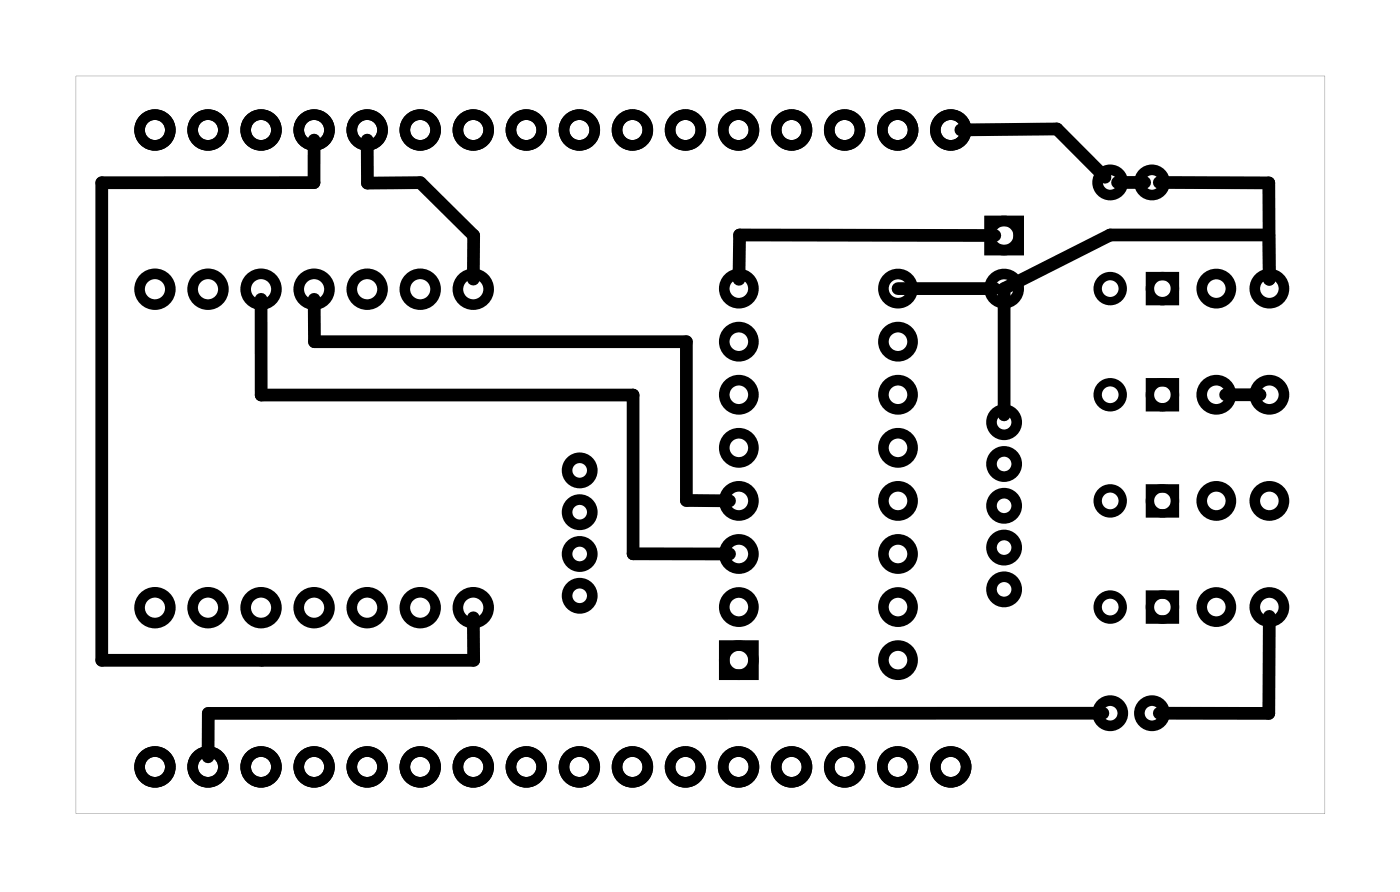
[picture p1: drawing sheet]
<svg xmlns="http://www.w3.org/2000/svg" width="67mm" height="43mm" viewBox="0 0 67 43" stroke-linecap="round" stroke-linejoin="round" font-family="sans-serif">
<path d="M3.6 3.6v35.3h59.8v-35.3zM3.6 3.6h59.8v35.3h-59.8z" fill="#000"/>
<g fill="none" stroke="#000" stroke-width=".51">
<path d="M47.4 10.6h1.4v1.4h-1.4zM34.7 30.9h1.4v1.4h-1.4z"/>
<circle cx="7.4" cy="13.8" r=".74"/>
<circle cx="7.4" cy="6.2" r=".74"/>
<circle cx="10" cy="13.8" r=".74"/>
<circle cx="10" cy="6.2" r=".74"/>
<circle cx="12.5" cy="13.8" r=".74"/>
<circle cx="12.5" cy="6.2" r=".74"/>
<circle cx="15" cy="13.8" r=".74"/>
<circle cx="15" cy="6.2" r=".74"/>
<circle cx="17.6" cy="13.8" r=".74"/>
<circle cx="17.6" cy="6.2" r=".74"/>
<circle cx="20.1" cy="13.8" r=".74"/>
<circle cx="20.1" cy="6.2" r=".74"/>
<circle cx="22.7" cy="13.8" r=".74"/>
<circle cx="22.7" cy="6.2" r=".74"/>
<circle cx="25.2" cy="6.2" r=".74"/>
<circle cx="27.7" cy="6.2" r=".74"/>
<circle cx="30.3" cy="6.2" r=".74"/>
<circle cx="32.8" cy="6.2" r=".74"/>
<circle cx="35.4" cy="6.2" r=".74"/>
<circle cx="35.4" cy="18.9" r=".7"/>
<circle cx="35.4" cy="16.4" r=".7"/>
<circle cx="35.4" cy="13.8" r=".7"/>
<circle cx="37.9" cy="6.2" r=".74"/>
<circle cx="40.4" cy="6.2" r=".74"/>
<circle cx="43" cy="6.2" r=".74"/>
<circle cx="43" cy="13.8" r=".7"/>
<circle cx="43" cy="16.4" r=".7"/>
<circle cx="43" cy="18.9" r=".7"/>
<circle cx="45.5" cy="6.2" r=".74"/>
<circle cx="48.1" cy="13.8" r=".7"/>
<circle cx="48.1" cy="11.3" r=".7"/>
<circle cx="53.2" cy="8.7" r=".6"/>
<circle cx="55.2" cy="8.7" r=".6"/>
<circle cx="58.2" cy="18.9" r=".7"/>
<circle cx="58.2" cy="13.8" r=".7"/>
<circle cx="60.8" cy="18.9" r=".7"/>
<circle cx="60.8" cy="13.8" r=".7"/>
<circle cx="7.4" cy="36.7" r=".74"/>
<circle cx="7.4" cy="29.1" r=".74"/>
<circle cx="10" cy="29.1" r=".74"/>
<circle cx="10" cy="36.7" r=".74"/>
<circle cx="12.5" cy="36.7" r=".74"/>
<circle cx="12.5" cy="29.1" r=".74"/>
<circle cx="15" cy="36.7" r=".74"/>
<circle cx="15" cy="29.1" r=".74"/>
<circle cx="17.6" cy="29.1" r=".74"/>
<circle cx="17.6" cy="36.7" r=".74"/>
<circle cx="20.1" cy="29.1" r=".74"/>
<circle cx="20.1" cy="36.7" r=".74"/>
<circle cx="22.7" cy="29.1" r=".74"/>
<circle cx="22.7" cy="36.7" r=".74"/>
<circle cx="25.2" cy="36.7" r=".74"/>
<circle cx="27.7" cy="36.7" r=".74"/>
<circle cx="27.8" cy="24.5" r=".6"/>
<circle cx="27.8" cy="28.5" r=".6"/>
<circle cx="27.8" cy="22.5" r=".6"/>
<circle cx="27.8" cy="26.5" r=".6"/>
<circle cx="30.3" cy="36.7" r=".74"/>
<circle cx="32.8" cy="36.7" r=".74"/>
<circle cx="35.4" cy="36.7" r=".74"/>
<circle cx="35.4" cy="21.4" r=".7"/>
<circle cx="35.4" cy="26.5" r=".7"/>
<circle cx="35.4" cy="24" r=".7"/>
<circle cx="35.4" cy="29.1" r=".7"/>
<circle cx="35.4" cy="31.6" r=".7"/>
<circle cx="37.9" cy="36.7" r=".74"/>
<circle cx="40.4" cy="36.7" r=".74"/>
<circle cx="43" cy="36.7" r=".74"/>
<circle cx="43" cy="24" r=".7"/>
<circle cx="43" cy="29.1" r=".7"/>
<circle cx="43" cy="26.5" r=".7"/>
<circle cx="43" cy="21.4" r=".7"/>
<circle cx="43" cy="31.6" r=".7"/>
<circle cx="45.5" cy="36.7" r=".74"/>
<circle cx="48.1" cy="22.2" r=".6"/>
<circle cx="48.1" cy="26.2" r=".6"/>
<circle cx="48.1" cy="20.2" r=".6"/>
<circle cx="48.1" cy="28.2" r=".6"/>
<circle cx="48.1" cy="24.2" r=".6"/>
<circle cx="53.2" cy="34.1" r=".6"/>
<circle cx="55.2" cy="34.1" r=".6"/>
<circle cx="58.2" cy="29.1" r=".7"/>
<circle cx="58.2" cy="24" r=".7"/>
<circle cx="60.8" cy="29.1" r=".7"/>
<circle cx="60.8" cy="24" r=".7"/>
</g>
<g fill="none" stroke="#000" stroke-width=".4">
<path d="M55.1 13.2h1.2v1.2h-1.2zM55.1 18.3h1.2v1.2h-1.2zM55.1 28.5h1.2v1.2h-1.2zM55.1 23.4h1.2v1.2h-1.2z"/>
<circle cx="53.2" cy="13.8" r=".6"/>
<circle cx="53.2" cy="18.9" r=".6"/>
<circle cx="55.7" cy="13.8" r=".6"/>
<circle cx="55.7" cy="18.9" r=".6"/>
<circle cx="53.2" cy="24" r=".6"/>
<circle cx="53.2" cy="29.1" r=".6"/>
<circle cx="55.7" cy="29.1" r=".6"/>
<circle cx="55.7" cy="24" r=".6"/>
</g>
<path d="M12.5 14.3v4.6h17.8v7.6h4.6M15 6.7v2h-10.1v22.9h17.8v-2M15 14.3l.1 2.1h17.8v7.5l2 .1M17.6 6.7v2.1l2.5-.1 2.6 2.6v2.1M43 13.8h4.6M46 6.2h4.6l2.3 2.3M47.6 11.3l-12.2-.1v2.2M53.5 8.7h1.3M55.5 8.7l5.2 .1 .1 4.6-.1-2.2h-7.5l-5.1 2.6v6.1M58.7 18.9h1.6M52.8 34.1h-42.8v2.1M60.8 29.5l-.1 4.6h-5.2" fill="none" stroke="#000" stroke-width=".61"/>
</svg>
